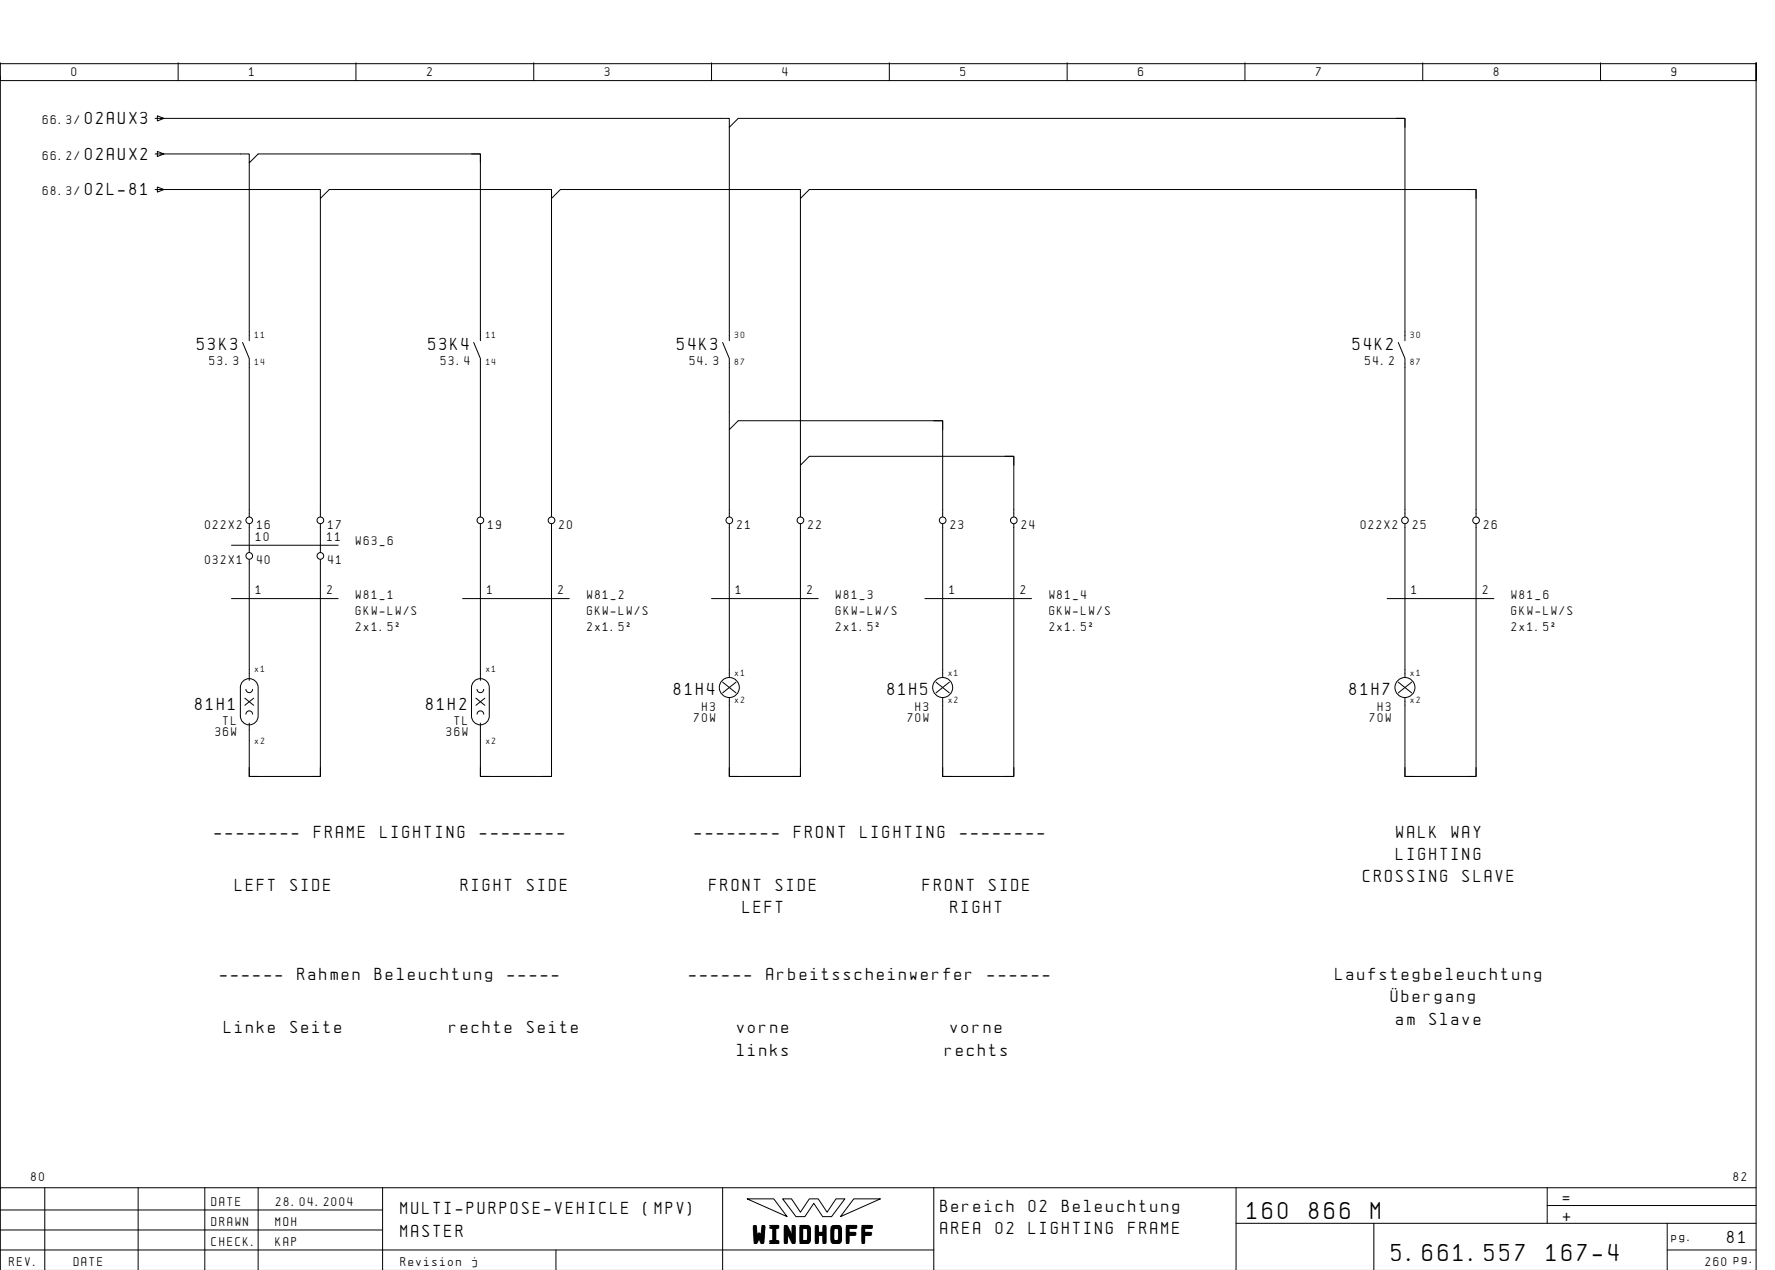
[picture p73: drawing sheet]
<svg xmlns="http://www.w3.org/2000/svg" width="399mm" height="286mm" viewBox="0 0 399 286" stroke-linecap="round" stroke-linejoin="round" font-family="sans-serif">
<defs><g id="words">
<g font-size="4.4">
<text x="280.6" y="274.1">160</text>
<text x="294.5" y="274.1">866</text>
<text x="308.4" y="274.1">M</text>
<text x="169.5" y="279.3">WINDHOFF</text>
<text x="313.1" y="283.6">5.661.557</text>
<text x="347.9" y="283.6">167-4</text>
</g>
<g font-size="3.1">
<text x="19.2" y="27.9">02AUX3</text>
<text x="19.2" y="35.9">02AUX2</text>
<text x="19.2" y="43.9">02L-81</text>
<text x="44.4" y="78.6">53K3</text>
<text x="96.4" y="78.6">53K4</text>
<text x="152.4" y="78.6">54K3</text>
<text x="304.4" y="78.6">54K2</text>
<text x="43.9" y="159.6">81H1</text>
<text x="95.9" y="159.6">81H2</text>
<text x="151.6" y="156.4">81H4</text>
<text x="199.6" y="156.4">81H5</text>
<text x="303.6" y="156.4">81H7</text>
<text x="48.3" y="188.4">--------</text>
<text x="70.7" y="188.4">FRAME</text>
<text x="85.6" y="188.4">LIGHTING</text>
<text x="108" y="188.4">--------</text>
<text x="156.3" y="188.4">--------</text>
<text x="178.7" y="188.4">FRONT</text>
<text x="193.6" y="188.4">LIGHTING</text>
<text x="216" y="188.4">--------</text>
<text x="314.1" y="188.4">WALK</text>
<text x="326.6" y="188.4">WAY</text>
<text x="314.1" y="193.4">LIGHTING</text>
<text x="52.9" y="200.4">LEFT</text>
<text x="65.3" y="200.4">SIDE</text>
<text x="103.6" y="200.4">RIGHT</text>
<text x="118.6" y="200.4">SIDE</text>
<text x="159.6" y="200.4">FRONT</text>
<text x="174.6" y="200.4">SIDE</text>
<text x="207.6" y="200.4">FRONT</text>
<text x="222.6" y="200.4">SIDE</text>
<text x="306.7" y="198.4">CROSSING</text>
<text x="329.1" y="198.4">SLAVE</text>
<text x="167.1" y="205.4">LEFT</text>
<text x="213.9" y="205.4">RIGHT</text>
<text x="49.5" y="220.4">------</text>
<text x="66.9" y="220.4">Rahmen</text>
<text x="84.3" y="220.4">Beleuchtung</text>
<text x="114.2" y="220.4">-----</text>
<text x="155" y="220.4">------</text>
<text x="172.4" y="220.4">Arbeitsscheinwerfer</text>
<text x="222.2" y="220.4">------</text>
<text x="300.4" y="220.4">Laufstegbeleuchtung</text>
<text x="312.9" y="225.4">öbergang</text>
<text x="50.4" y="232.4">Linke</text>
<text x="65.3" y="232.4">Seite</text>
<text x="101.2" y="232.4">rechte</text>
<text x="118.6" y="232.4">Seite</text>
<text x="165.9" y="232.4">vorne</text>
<text x="213.9" y="232.4">vorne</text>
<text x="314.1" y="230.4">am</text>
<text x="321.6" y="230.4">Slave</text>
<text x="165.9" y="237.4">links</text>
<text x="212.6" y="237.4">rechts</text>
<text x="90.1" y="273.1">MULTI-PURPOSE-VEHICLE</text>
<text x="144.8" y="273.1">(MPV)</text>
<text x="211.6" y="272.6">Bereich</text>
<text x="231.5" y="272.6">02</text>
<text x="238.9" y="272.6">Beleuchtung</text>
<text x="351.6" y="270.6">=</text>
<text x="351.6" y="274.6">+</text>
<text x="90.1" y="278.1">MASTER</text>
<text x="211.6" y="277.6">AREA</text>
<text x="224" y="277.6">02</text>
<text x="231.5" y="277.6">LIGHTING</text>
<text x="253.9" y="277.6">FRAME</text>
<text x="388.6" y="279.6">81</text>
</g>
<g font-size="2.3">
<text x="16.1" y="17.1">0</text>
<text x="56.1" y="17.1">1</text>
<text x="96.1" y="17.1">2</text>
<text x="136.1" y="17.1">3</text>
<text x="176.1" y="17.1">4</text>
<text x="216.1" y="17.1">5</text>
<text x="256.1" y="17.1">6</text>
<text x="296.1" y="17.1">7</text>
<text x="336.1" y="17.1">8</text>
<text x="376.1" y="17.1">9</text>
<text x="9.6" y="27.9">66.3/</text>
<text x="9.6" y="35.9">66.2/</text>
<text x="9.6" y="43.9">68.3/</text>
<text x="47.2" y="82.1">53.3</text>
<text x="99.2" y="82.1">53.4</text>
<text x="155.2" y="82.1">54.3</text>
<text x="307.2" y="82.1">54.2</text>
<text x="46.1" y="118.9">022X2</text>
<text x="57.8" y="118.9">16</text>
<text x="73.8" y="118.9">17</text>
<text x="109.8" y="118.9">19</text>
<text x="125.8" y="118.9">20</text>
<text x="165.8" y="118.9">21</text>
<text x="181.8" y="118.9">22</text>
<text x="213.8" y="118.9">23</text>
<text x="229.8" y="118.9">24</text>
<text x="306.1" y="118.9">022X2</text>
<text x="317.8" y="118.9">25</text>
<text x="333.8" y="118.9">26</text>
<text x="57.6" y="121.6">10</text>
<text x="73.6" y="121.6">11</text>
<text x="80.1" y="122.6">W63_6</text>
<text x="46.1" y="126.9">032X1</text>
<text x="57.8" y="126.9">40</text>
<text x="73.8" y="126.9">41</text>
<text x="57.6" y="133.6">1</text>
<text x="73.6" y="133.6">2</text>
<text x="80.1" y="134.6">W81_1</text>
<text x="109.6" y="133.6">1</text>
<text x="125.6" y="133.6">2</text>
<text x="132.1" y="134.6">W81_2</text>
<text x="165.6" y="133.6">1</text>
<text x="181.6" y="133.6">2</text>
<text x="188.1" y="134.6">W81_3</text>
<text x="213.6" y="133.6">1</text>
<text x="229.6" y="133.6">2</text>
<text x="236.1" y="134.6">W81_4</text>
<text x="317.6" y="133.6">1</text>
<text x="333.6" y="133.6">2</text>
<text x="340.1" y="134.6">W81_6</text>
<text x="80.1" y="138.2">GKW-LW/S</text>
<text x="80.1" y="141.8">2x1.5˝</text>
<text x="132.1" y="138.2">GKW-LW/S</text>
<text x="132.1" y="141.8">2x1.5˝</text>
<text x="188.1" y="138.2">GKW-LW/S</text>
<text x="188.1" y="141.8">2x1.5˝</text>
<text x="236.1" y="138.2">GKW-LW/S</text>
<text x="236.1" y="141.8">2x1.5˝</text>
<text x="340.1" y="138.2">GKW-LW/S</text>
<text x="340.1" y="141.8">2x1.5˝</text>
<text x="158" y="159.9">H3</text>
<text x="206" y="159.9">H3</text>
<text x="310" y="159.9">H3</text>
<text x="48.5" y="165.6">36W</text>
<text x="50.2" y="163.1">TL</text>
<text x="100.5" y="165.6">36W</text>
<text x="102.2" y="163.1">TL</text>
<text x="156.2" y="162.4">70W</text>
<text x="204.2" y="162.4">70W</text>
<text x="308.2" y="162.4">70W</text>
<text x="7" y="265.6">80</text>
<text x="390" y="265.6">82</text>
<text x="47.6" y="271.1">DATE</text>
<text x="47.6" y="275.6">DRAWN</text>
<text x="62" y="275.6">MOH</text>
<text x="62.1" y="271.1">28.04.2004</text>
<text x="47.6" y="280.1">CHECK.</text>
<text x="62" y="280.1">KAP</text>
<text x="376.1" y="279.1">pg.</text>
<text x="2.1" y="284.6">REV.</text>
<text x="16.6" y="284.6">DATE</text>
<text x="90.1" y="284.6">Revision</text>
<text x="106.2" y="284.6">j</text>
<text x="383.7" y="284.6">260 pg.</text>
</g>
<g font-size="1.6">
<text x="57.4" y="76.1">11</text>
<text x="109.4" y="76.1">11</text>
<text x="165.4" y="76.1">30</text>
<text x="317.4" y="76.1">30</text>
<text x="57.4" y="82.1">14</text>
<text x="109.4" y="82.1">14</text>
<text x="165.4" y="82.1">87</text>
<text x="317.4" y="82.1">87</text>
<text x="57.4" y="151.1">x1</text>
<text x="109.4" y="151.1">x1</text>
<text x="165.4" y="152.1">x1</text>
<text x="213.4" y="152.1">x1</text>
<text x="317.4" y="152.1">x1</text>
<text x="165.4" y="158.1">x2</text>
<text x="213.4" y="158.1">x2</text>
<text x="317.4" y="158.1">x2</text>
<text x="57.4" y="167.3">x2</text>
<text x="109.4" y="167.3">x2</text>
</g>
</g></defs>
<g fill="none" stroke="#000" stroke-width=".22">
<path d="M.1 14.1v4h395v-4v271.6M.1 17.1v250M.1 14.3h395M40.1 14.1v4M80.1 14.1v4M120.1 14.1v4M160.1 14.1v4M200.1 14.1v4M240.1 14.1v4M280.1 14.1v4M320.1 14.1v4M360.1 14.1v4"/>
<path d="M34.9 34.6h21.2v2l2-2h50v42M34.9 26.6h129.2v2l2-2h150v50M35.4 26l1.5 .6-1.5 .6zM35.4 34l1.5 .6-1.5 .6zM56.1 36.6v40M106.1 34.6h2v2M164.1 28.6v48M314.1 26.6h2v2M34.9 42.6h37.2v2l2-2h50v2l2-2h54v2l2-2h150v73.6M35.4 42l1.5 .6-1.5 .6zM72.1 44.6v71.6M124.1 44.6v71.6"/>
<path d="M180.1 44.6v60l2-2h46v13.6M330.1 42.6h2v2M54.6 77l1.5 3.6v35.6M106.6 77l1.5 3.6v35.6M162.6 77l1.5 3.6v16l2-2h46v21.6M314.6 77l1.5 3.6v35.6M164.1 96.6v19.6M210.1 94.6h2v2M56.1 117.8v6.4M72.1 117.8v6.4M108.1 117.8v35.2M124.1 117.8v56.8h-16v-12"/>
<path d="M164.1 117.8v34.4M180.1 104.6v11.6M180.1 117.8v56.8h-16v-17.6M212.1 117.8v34.4M226.1 102.6h2v2M228.1 117.8v56.8h-16v-17.6M316.1 117.8v34.4M332.1 117.8v56.8h-16v-17.6M52.1 122.6h24M52.1 134.6h24M56.1 125.8v27.2M72.1 125.8v48.8h-16v-12"/>
<path d="M104.1 134.6h24M160.1 134.6h24M208.1 134.6h24M312.1 134.6h24M54.7 153.2a2 2 0 0 1 2.1-.4 2 2 0 0 1 1.3 1.8v6.4a2 2 0 0 1-2 2 2 2 0 0 1-2-2v-6.4v-.5zM55.1 157l2 1.6M55.3 155a.75 .75 0 0 0 .8 .8 .75 .75 0 0 0 .7-.8M57.1 157l-2 1.6M106.7 153.2a2 2 0 0 1 2.1-.4 2 2 0 0 1 1.3 1.8v6.4a2 2 0 0 1-2 2 2 2 0 0 1-2-2v-6.4v-.5zM107.1 157l2 1.6M107.3 155a.75 .75 0 0 0 .8 .8 .75 .75 0 0 0 .7-.8M109.1 157l-2 1.6"/>
<path d="M162.6 153.4l3 2.4M165.6 153.4l-3 2.4M210.6 153.4l3 2.4M213.6 153.4l-3 2.4M314.6 153.4l3 2.4M317.6 153.4l-3 2.4M55.3 160.6a.75 .75 0 0 1 .8-.7 .75 .75 0 0 1 .7 .7M56.1 172.6v2h2M72.1 172.6v2h-2M107.3 160.6a.75 .75 0 0 1 .8-.7 .75 .75 0 0 1 .7 .7M108.1 172.6v2h2M124.1 172.6v2h-2"/>
<path d="M164.1 172.6v2h2M180.1 172.6v2h-2M212.1 172.6v2h2M228.1 172.6v2h-2M316.1 172.6v2h2M332.1 172.6v2h-2M10.1 267.1v18.5M31.1 267.1v18.5M46.1 267.1v18.6M58.1 267.1v18.6M86.1 272.1h-86M86.1 276.6h-86"/>
<path d="M86.1 267.1v18.6M162.6 267.1v18.6M168.1 269.6h6l3 4zM176.1 269.6h2l2 3 2-3h2l2 3 2-3h2l-3 4h-2l-2-3-2 3h-2zM192.1 269.6h6l-9 4zM210.1 267.1v18.6M278.1 275.1h117M278.1 267.1v18.6M309.1 275.1v10.6M348.1 271.1h47M348.1 267.1v8M375.1 275.1v10.6"/>
<path d="M395.1 267.1h-395v18.6M125.1 281.1v4.6M210.1 281.1h-210M375.1 281.1h20"/>
<circle cx="56.1" cy="117" r=".75"/>
<circle cx="72.1" cy="117" r=".75"/>
<circle cx="108.1" cy="117" r=".75"/>
<circle cx="124.1" cy="117" r=".75"/>
<circle cx="164.1" cy="117" r=".75"/>
<circle cx="180.1" cy="117" r=".75"/>
<circle cx="212.1" cy="117" r=".75"/>
<circle cx="228.1" cy="117" r=".75"/>
<circle cx="316.1" cy="117" r=".75"/>
<circle cx="332.1" cy="117" r=".75"/>
<circle cx="56.1" cy="125" r=".75"/>
<circle cx="72.1" cy="125" r=".75"/>
<circle cx="164.1" cy="154.6" r="2.25"/>
<circle cx="212.1" cy="154.6" r="2.25"/>
<circle cx="316.1" cy="154.6" r="2.25"/>
</g>
<use href="#words"/>
</svg>
